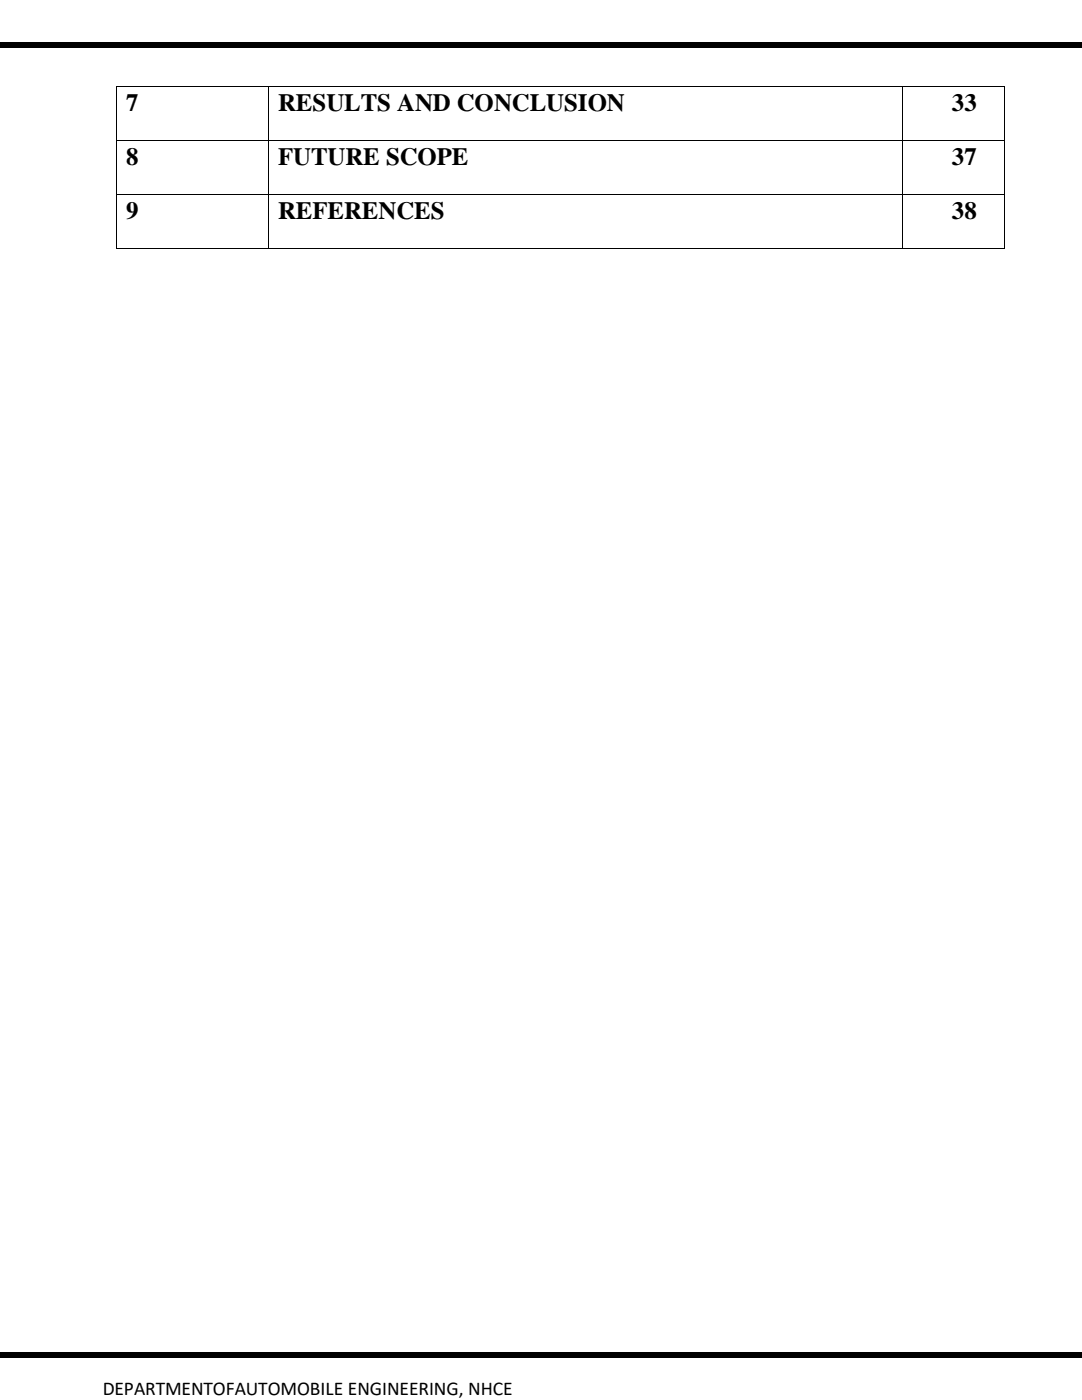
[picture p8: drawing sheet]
<svg xmlns="http://www.w3.org/2000/svg" width="216mm" height="279mm" viewBox="0 0 216 279" stroke-linecap="round" stroke-linejoin="round" font-family="sans-serif">
<defs><g id="words">
<g font-size="5">
<text x="25.2" y="22.1">7</text>
<text x="55.5" y="22.1">RESULTS AND CONCLUSION</text>
<text x="189.9" y="22.1">33</text>
<text x="25.2" y="32.9">8</text>
<text x="55.5" y="32.9">FUTURE SCOPE</text>
<text x="189.9" y="32.9">37</text>
<text x="25.2" y="43.6">9</text>
<text x="55.5" y="43.6">REFERENCES</text>
<text x="189.9" y="43.6">38</text>
</g>
<text font-size="3.9" x="20.5" y="278.5">DEPARTMENTOFAUTOMOBILE ENGINEERING, NHCE</text>
</g></defs>
<g fill="#000">
<path d="M0 8.5h215.9v1h-215.9z" fill-rule="evenodd"/>
<path d="M23.1 17.3h.2v.1h-.2z" fill-rule="evenodd"/>
<path d="M23.1 17.3h.2v.1h-.2z" fill-rule="evenodd"/>
<path d="M53.5 17.3h.2v.1h-.2z" fill-rule="evenodd"/>
<path d="M180 17.3h.2v.1h-.2z" fill-rule="evenodd"/>
<path d="M200.3 17.3h.1v.1h-.1z" fill-rule="evenodd"/>
<path d="M200.3 17.3h.1v.1h-.1z" fill-rule="evenodd"/>
<path d="M23.1 28h.2v.2h-.2z" fill-rule="evenodd"/>
<path d="M23.1 38.8h.2v.2h-.2z" fill-rule="evenodd"/>
<path d="M53.5 28h.2v.2h-.2z" fill-rule="evenodd"/>
<path d="M53.5 38.8h.2v.2h-.2z" fill-rule="evenodd"/>
<path d="M180 28h.2v.2h-.2z" fill-rule="evenodd"/>
<path d="M180 38.8h.2v.2h-.2z" fill-rule="evenodd"/>
<path d="M200.3 28h.1v.2h-.1z" fill-rule="evenodd"/>
<path d="M200.3 38.8h.1v.2h-.1z" fill-rule="evenodd"/>
<path d="M23.1 49.5h.2v.2h-.2z" fill-rule="evenodd"/>
<path d="M23.1 49.5h.2v.2h-.2z" fill-rule="evenodd"/>
<path d="M53.5 49.5h.2v.2h-.2z" fill-rule="evenodd"/>
<path d="M180 49.5h.2v.2h-.2z" fill-rule="evenodd"/>
<path d="M200.3 49.5h.1v.2h-.1z" fill-rule="evenodd"/>
<path d="M200.3 49.5h.1v.2h-.1z" fill-rule="evenodd"/>
<path d="M0 269.9h215.9v1.1h-215.9z" fill-rule="evenodd"/>
</g>
<g fill="none" stroke="#000" stroke-width=".2">
<path d="M23.2 17.4v10.6M23.3 17.4h30.2M53.6 17.4v10.6M53.7 17.4h126.3M180.1 17.4v10.6M180.2 17.4h20.1M200.4 17.4v10.6M23.2 28.2v10.6M23.2 39v10.5M23.3 28.1h30.2M23.3 38.9h30.2M53.6 28.2v10.6"/>
<path d="M53.6 39v10.5M53.7 28.1h126.3M53.7 38.9h126.3M180.1 28.2v10.6M180.1 39v10.5M180.2 28.1h20.1M180.2 38.9h20.1M200.4 28.2v10.6M200.4 39v10.5M23.3 49.6h30.2M53.7 49.6h126.3M180.2 49.6h20.1"/>
</g>
<use href="#words"/>
</svg>
